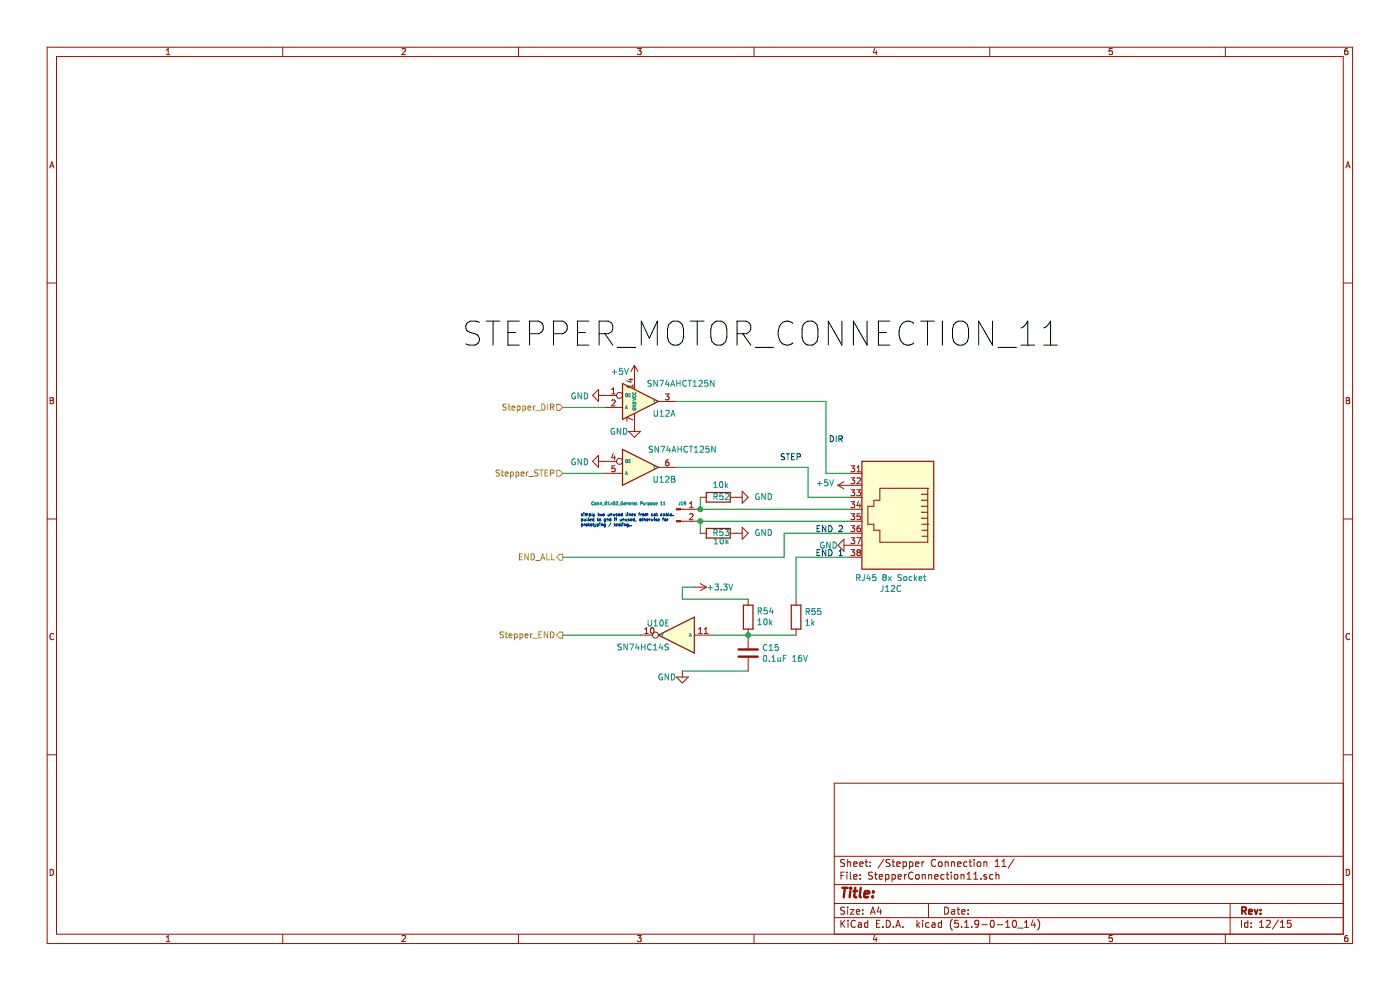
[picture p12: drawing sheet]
<svg xmlns="http://www.w3.org/2000/svg" width="420mm" height="297mm" viewBox="0 0 420 297" stroke-linecap="round" stroke-linejoin="round" font-family="sans-serif">
<path d="M0 0h419.9v296.9h-419.9z" fill-rule="evenodd" fill="#fff" stroke="#fff" stroke-width=".3"/>
<g fill="none" stroke="#981200" stroke-width=".3">
<path d="M14.1 14.1h391.7v268.7h-391.7zM17 17h386v263h-386zM49.9 16.4h1.1M49.9 15l.6-.5v1.9M84.8 14.1v2.9M120.6 14.7l.7-.2 .3 .5-1.1 1.4h1.1M155.5 14.1v2.9M191.2 14.5h1.1l-.6 .7 .6 .2v.8l-.3 .2-.8-.2M226.2 14.1v2.9M262.4 14.4l-.4 1.4h1.1M262.9 15.2v1.2M296.9 14.1v2.9"/>
<path d="M333.7 14.5h-.9l-.1 .9 .9-.1 .1 .9-.3 .2-.7-.2M367.6 14.1v2.9M404.3 14.5l-.6 .1-.2 .4-.1 1 .3 .4 .6-.2v-.9l-.6-.1-.3 .4M14.9 50.3l.7-1.8 .6 1.8M15.1 49.8h.9M403.8 50.3l.6-1.8 .6 1.8M403.9 49.8h.9M14.1 84.8h2.9M403 84.8h2.8M15 119.2h.7l.3 .3-.3 .5 .4 .4-.3 .6h-.8zM177.8 118.5l1.8-1.8v3.6zM179.6 118.5h5.4"/>
<path d="M183.5 118h1.1M183.5 116.8l.6-.6v1.8M188.7 113.7h1.2M189.3 113.4v1.2l-1.3-.5M189.9 115.2v1.1M189.9 115.7h-1.8l.5 .6M190.3 109.5l-1 1.8M190.3 109.5v7.2M190.3 109.5l1.1 1.8M199.6 118h1.1l-.6 .7 .5 .2 .1 .6-.3 .3-.8-.1M403.9 119.2h.6l.3 .3-.3 .5 .4 .4-.3 .6h-.7zM15 120h.7"/>
<path d="M179.6 138.3h5.4M179.6 136.5v3.6l-1.8-1.8zM181.4 122.1h5.3M183.5 120l.7-.2 .4 .5-1.2 1.3h1.2M183.9 135.9l-.4 1.3h1.1M184.4 136.6v1.2M184.4 139.6h-.8l-.1 .9 .7-.2 .4 .3v.5l-.4 .3-.7-.2M188.5 129.3h3.6l-1.8 1.8zM189.9 125.8l-1.8-.7v1.2M190.3 123.9v5.4M197.5 120.3h5.4M200.5 137.8h-.3a1.12 1.12 0 0 0-.2 1.8l.5-.1 .2-.7-.3-.3h-.4l-.3 .3"/>
<path d="M255.3 139.6h1.1l-.6 .7 .5 .2v.7l-.2 .2-.8-.2M403.9 120h.6M14.1 155.5h2.9M181.4 141.9h5.3M197.5 140.1h5.4M204.1 152.6h6M204.1 156.2h6M206.9 152.2h1M206.9 154.1l.6-.1 .4 .5-1.1 1.3h1.1M206.9 150.9l.5-.5v1.8M210.1 149h1.8M210.1 159.8h1.8"/>
<path d="M219.1 149h3.6M219.1 159.8h3.6M222.7 147.2l1.8 1.8-1.8 1.8zM222.7 158l1.8 1.8-1.8 1.8zM251.4 145.4h7.2M251.4 145.4l1.8 1.1M253.2 144.4l-1.8 1M255 141.9h3.6M255 149h3.6M255 152.6h3.6M255 156.2h3.6M255 159.8h3.6"/>
<path d="M255.3 143.2h1.1l-.6 .7 .5 .1v.8l-.2 .2-.8-.2M255.3 146.8h1.1l-.6 .7 .5 .1v.8l-.2 .2-.8-.2M255.3 150.4h1.1l-.6 .6 .5 .2v.8l-.2 .2-.8-.2M255.3 154h1.1l-.6 .6 .5 .2v.8l-.2 .2-.8-.2M255.3 157.5h1.1l-.6 .7 .5 .2v.8l-.2 .1-.8-.1M257 146.8h1.1l-.6 .7 .5 .1 .1 .6-.3 .4-.8-.2M257.1 141.4h1M257.1 140.1l.5-.5v1.8M257.1 143.4l.7-.2 .3 .5-1.1 1.3h1.1M257.5 150.3l-.4 1.3h1.1M258 151v1.2M258 157.5l-.6 .2-.3 .6 .1 .9 .8 .1 .1-.3-.1-.7-.5-.1-.4 .4"/>
<path d="M258 154h-.8l-.1 .8 .7-.2 .3 .4v.4l-.3 .4-.7-.2M264 146.3h14.3v16.2h-14.3v-3.6h-1.8v-1.8h-1.8v-5.4h1.8v-1.8h1.8zM276.5 148.1h.1M276.5 149.9h.1M276.5 151.7h.1M276.5 153.5h.1M276.5 155.3h.1M276.5 158.9h1.8M276.5 148.1h1.8M276.5 149.9h1.8M276.5 151.7h1.8M276.5 153.5h1.8"/>
<path d="M276.5 155.3h1.8M276.5 157.1h1.8M278.3 157.1h.1M278.3 146.3h.1M403 155.5h2.8M208.3 176h3.6M210.1 174.9l1.8 1.1M211.9 176l-1.8 1M224.5 179.6v1.8M238.8 179.6v1.8M253.2 163.4h5.4M253.2 161.6v3.6l-1.8-1.8z"/>
<path d="M255 167h3.6M255.3 161.1h1.1l-.6 .7 .5 .2v.8l-.2 .1-.8-.1M255.3 164.7h1.1l-.6 .7 .5 .2v.7l-.2 .2-.8-.2M257 161.1h1.2l-.7 1.8M257.5 165.5l-.4-.3 .4-.5h.3l.3 .4-.3 .4M257.5 165.5l-.4 .3 .1 .5 .3 .2h.5l.1-.3v-.4l-.3-.3M257.5 165.5h.3M276.5 160.7h1.8M16.1 190a.82 .82 0 0 0-1.1 .8 .82 .82 0 0 0 1.1 .7M192.1 190.3h3.6M193.4 189.9h1.1M193.4 188.6l.6-.5v1.8"/>
<path d="M195.3 188.3l.3-.2a.95 .95 0 0 1 .6 .9 .95 .95 0 0 1-.6 .9l-.5-.7zM208.3 190.3h5.4M209.6 189.9h1M209.6 188.6l.5-.5v1.8M211.3 189.9h1.1M211.3 188.6l.5-.5v1.8M224.5 188.5v5.8M224.5 197.2v3.9M238.8 188.5v1.8M404.9 190a.82 .82 0 0 0-1.1 .8 .82 .82 0 0 0 1.1 .7M202.9 202.9h3.6l-1.8 1.8zM204.7 201.1v1.8"/>
<path d="M14.1 226.2h2.9M403 234.7h-152.7v45.3M403 226.2h2.8M250.3 256.6h152.7M253.4 257.7l-.8-.1-.4 .4 .2 .5 .9 .4v.6l-.3 .2-.8-.1M254.3 257.6v2.1M254.3 258.5l.3-.2 .5 .1 .1 1.3M256.1 259l1-.2-.1-.4-.6-.1-.3 .3 .1 1h.8M257.9 259l1-.2-.1-.4-.6-.1-.3 .3 .1 1h.8M259.5 258.3h.8M259.8 257.6v1.8l.5 .3M261 259.5v.2"/>
<path d="M261 258.4v.2M265.2 257.5l-1.8 2.7M267 257.7l-.8-.1-.4 .4 .1 .4 1 .5v.6l-.3 .2-.8-.1M267.6 258.3h.8M267.9 257.6v1.8l.5 .3M269 259l1-.2-.1-.4-.6-.1-.3 .3 .1 1h.8M270.9 258.4l.6-.1 .4 .4v.8l-.4 .2-.6-.1M270.9 258.3v2.1M272.9 258.4l.6-.1 .4 .4-.1 .8-.3 .2-.6-.1M272.9 258.3v2.1M274.7 259l1-.2-.1-.4-.6-.1-.3 .3 .1 1h.8M276.6 258.3v1.4"/>
<path d="M277.2 258.3l-.6 .4M280.7 257.8a1 1 0 0 0-1.4 .7 1 1 0 0 0 1 1.2l.4-.2M281.6 258.5l.4-.2 .5 .2 .1 .8-.1 .3-.5 .1-.4-.2zM283.6 258.5l.3-.2 .5 .1 .1 1.3M283.6 258.3v1.4M285.5 258.5l.3-.2 .5 .1 .1 1.3M285.5 258.3v1.4M287.3 259l1-.2-.1-.4-.6-.1-.3 .3 .1 1h.8M290.1 258.4l-.6-.1-.4 .4 .1 .8 .3 .2 .6-.1M290.7 258.3h.8M291 257.6v1.8l.5 .3M292.2 257.6v.2"/>
<path d="M292.2 258.3v1.4M293.2 258.5l.4-.2 .6 .2v1l-.4 .2-.6-.2zM295.2 258.5l.3-.2 .5 .1 .1 1.3M295.2 258.3v1.4M298.6 259.7h1.2M298.6 258.2l.6-.6v2.1M300.6 259.7h1.2M300.6 258.2l.6-.6v2.1M304.2 257.5l-1.8 2.7M15 260.5a.93 .93 0 0 1 1.1 1 .93 .93 0 0 1-1.1 .9zM84.8 280v2.8M155.5 280v2.8"/>
<path d="M226.2 280v2.8M250.3 275h152.7M250.3 270.8h152.7M250.3 265.1h152.7M252.3 262.4h.7M252.3 275.8v2.1M252.6 276.7l.9 1.2M253.3 261.4h-1v2.1M253.4 272l-.8-.1-.4 .4 .2 .5 .9 .4v.6l-.3 .2-.8-.1M253.5 275.8l-1.2 1.2M254.1 261.4v.2M254.1 262.1v1.4"/>
<path d="M254.3 271.9v.2M254.3 272.6v1.4M254.4 275.8v.2M254.4 276.5v1.4M255.1 272.6h1.1l-1.1 1.4h1.1M255.1 261.4v1.8l.3 .3M256.1 262.8l1-.2-.1-.4-.6-.1-.3 .3 .1 1h.8M256.6 276a.84 .84 0 0 0-1.1 0 .84 .84 0 0 0-.2 1 .8 .8 0 0 0 .4 .8 .8 .8 0 0 0 .9-.1M256.9 273.3l1-.2-.1-.4-.6-.1-.3 .3 .1 1h.8M257.5 276.6h.8l.1 1.3M258 263.3v.2M258 262.2v.2"/>
<path d="M258.4 277l-.7 .1-.3 .3 .3 .5 .7-.1M258.8 273.8v.2M258.8 272.7v.2M260.3 276.6l-.6-.1-.4 .4 .1 .8 .3 .2 .6-.1M260.3 275.8v2.1M261.2 274l.6-2.1 .8 2.1M261.3 273.4h1.1M261.8 261.5l-.9-.1-.4 .4 .2 .4 1 .5v.6l-.4 .2-.8-.1M262.4 262.1h.8M262.7 261.4v1.8l.5 .3M263 276.8h.7M263.7 271.8l-.5 1.5h1.3"/>
<path d="M263.8 262.8l1-.2-.1-.4-.6-.1-.3 .3 .1 1h.8M264 275.8h-1v2.1h1M264.2 272.6v1.4M264.9 277.7v.2M265.7 262.2l.6-.1 .4 .4-.1 .8-.3 .2-.6-.1M265.7 262.1v2.1M265.9 275.8a1.07 1.07 0 0 1 1.2 1.1 1.07 1.07 0 0 1-1.2 1zM267.6 262.2l.6-.1 .4 .4-.1 .8-.3 .2-.6-.1M267.6 262.1v2.1M268 277.7v.2M268.7 277.9l.7-2.1 .7 2.1M268.9 277.3h1"/>
<path d="M269.4 262.8l1-.2-.1-.4-.6-.1-.3 .3 .1 1h.8M270.9 277.7v.2M271.4 262.1v1.4M271.9 262.1l-.5 .4M273.9 261.6a1 1 0 0 0-1.4 .7 1 1 0 0 0 1 1.2l.4-.2M274.8 262.3l.3-.2 .6 .2 .1 .8-.2 .3-.5 .1-.3-.2zM275.1 275.8v2.1M275.3 277.1l.6 .8M275.9 276.5l-.8 .8M276.7 262.3l.3-.2 .5 .1 .1 1.3M276.7 262.1v1.4M276.8 275.8v.2"/>
<path d="M276.8 276.5v1.4M278.5 270.8v4.2M278.6 262.3l.3-.2 .5 .1 .1 1.3M278.6 262.1v1.4M278.7 276.6l-.6-.1-.4 .4 .1 .8 .3 .2 .6-.1M279.6 276.6h.8l.1 1.3M280.4 262.8l1-.2-.1-.4-.6-.1-.3 .3 .1 1h.8M280.5 277l-1 .4 .3 .5 .7-.1M282.5 276.6l-.7-.1-.4 .4 .1 .8 .3 .2 .7-.1M282.5 275.8v2.1M283.2 262.2l-.6-.1-.4 .4 .1 .8 .3 .2 .6-.1M283.4 271.9a1.07 1.07 0 0 1 1.2 1 1.07 1.07 0 0 1-1.2 1.1z"/>
<path d="M283.9 262.1h.7M284.1 261.4v1.8l.5 .3M285.4 261.4v.2M285.4 262.1v1.4M285.5 272.7h.8l.1 1.3M285.7 275.5a2.42 2.42 0 0 0 0 3.3M286.4 262.3l.3-.2 .6 .2 .1 .8-.2 .3-.5 .1-.3-.2zM286.4 273.1l-.7 .1-.3 .3 .3 .5 .7-.1M287.1 272.6h.8M287.4 271.9v1.8l.5 .3M287.5 275.8h-1l-.1 1 1-.1 .2 .3-.1 .7-.3 .2-.8-.2M288.3 262.3l.3-.2 .5 .1 .1 1.3"/>
<path d="M288.3 262.1v1.4M288.5 277.7v.2M288.5 273.3l1-.2-.1-.4-.6-.1-.3 .3 .1 1h.8M289.4 277.9h1.2M289.4 276.4l.6-.6v2.1M290.1 263.5h1.2M290.1 262l.6-.6v2.1M290.4 273.8v.2M290.4 272.7v.2M291.5 277.7v.2M292.1 263.5h1.2M292.1 262l.6-.6v2.1"/>
<path d="M293.6 276.7l-.4 .4-.6-.1-.2-.3 .2-.8 .6-.1 .4 .4v1.2l-.6 .5h-.4M294.2 263.3v.2M294.6 277.1h1.6M296 262.2l-.5-.1-.3 .3v.3l.8 .2v.5h-.8M296.9 280v2.8M297.4 275.9l.2-.1a1.13 1.13 0 0 1 .7 1.1 1.13 1.13 0 0 1-.7 1 1.41 1.41 0 0 1-.2-2zM297.9 262.2l-.6-.1-.4 .4 .1 .8 .3 .2 .6-.1M298.8 262.3l.3-.2 .5 .1 .1 1.3M298.8 261.4v2.1M299.2 277.1h1.6M301.7 277.9h1.2M301.7 276.4l.6-.6v2.1"/>
<path d="M303.9 276l.3-.2a1.13 1.13 0 0 1 .8 1.1 1.13 1.13 0 0 1-.8 1l-.5-.8zM305.3 278.1h1.6M307.4 277.9h1.2M307.4 276.4l.6-.6v2.1M309.9 275.7l-.5 1.5h1.3M310.4 276.5v1.4M311.3 275.5a2.42 2.42 0 0 1 0 3.3M367.6 280v2.8M369 270.8v9.2M372.5 275.8v2.1M374.4 276.6l-.7-.1-.4 .4 .2 .9h.9M374.4 275.8v2.1"/>
<path d="M375.4 277.7v.2M375.4 276.6v.2M377.9 277.9h1.2M377.9 276.4l.6-.6v2.1M379.9 276l.8-.2 .4 .6-1.3 1.5h1.3M383.5 275.7l-1.8 2.7M384.1 277.9h1.2M384.1 276.4l.6-.6v2.1M387.3 275.8h-1.1v1l1-.1 .1 1-.3 .2-.8-.2M403.9 260.5a.93 .93 0 0 1 1 1 .93 .93 0 0 1-1 .9zM49.9 280.9l.6-.5v1.8M49.9 282.2h1.1"/>
<path d="M120.6 280.5l.7-.1 .3 .5-1.1 1.3h1.1M191.2 280.4h1.1l-.6 .7 .6 .1v.8l-.3 .2-.8-.2M262.4 280.3l-.4 1.3h1.1M262.9 281v1.2M333.7 280.4h-.9l-.1 .8 .9-.1 .1 .9-.3 .2-.7-.2M404.3 280.4h-.6l-.2 .4-.1 1 .3 .4 .6-.2v-.9h-.6l-.3 .3"/>
<circle cx="185.8" cy="118.5" r=".9"/>
<circle cx="185.8" cy="138.3" r=".9"/>
<circle cx="196.6" cy="190.3" r=".9"/>
</g>
<path d="M372.6 273l1-.1 .2-.3-.1-.5-.3-.2h-.8v2.1M373.1 273l.7 1M374.6 273.3l1-.2-.1-.4-.6-.1-.3 .3 .1 1h.8M376.3 272.6l.5 1.4 .5-1.4M378.2 273.8v.2M378.2 272.7v.2" fill="none" stroke="#981200" stroke-width=".54"/>
<g fill="none" stroke="#981200" stroke-width=".72">
<path d="M221.6 196.8h5.7M221.6 194.6h5.7M252.7 266.1h1.6M253.5 266.1l-.4 2.8M255.1 267l-.2 1.9M255.2 266.1v.3M255.2 266.1l.2 .1-.2 .2M256.1 267h1M256.6 266.1l-.3 2.4 .1 .3 .5 .1M258.2 266.1l-.3 2.4 .3 .4M259.3 268l1.4-.3v-.5h-1.1l-.3 1.3 .3 .4 .8-.1M261.8 268.7v.2"/>
<path d="M262 267.2l.1 .1-.2 .1M262 267.2l-.1 .2"/>
</g>
<g fill="#fffecd" stroke="#fffecd" stroke-width=".36">
<path d="M186.7 134.7l10.8 5.4-10.8 5.3z"/>
<path d="M197.5 190.3l10.8-5.3v10.7z"/>
<path d="M186.7 114.9l10.8 5.4-10.8 5.4z"/>
<path d="M258.6 138.3h21.5v32.3h-21.5z" fill-rule="evenodd"/>
</g>
<path d="M186.7 114.9l10.8 5.4-10.8 5.4zM186.7 134.7l10.8 5.4-10.8 5.3zM258.6 138.3h21.5v32.3h-21.5zM211.9 147.6h7.2v2.9h-7.2zM211.9 158.4h7.2v2.8h-7.2zM197.5 190.3l10.8-5.3v10.7zM223 181.4h2.9v7.1h-2.9zM237.4 181.4h2.9v7.1h-2.9z" fill="none" stroke="#981200" stroke-width=".36"/>
<g fill="none" stroke="#009596" stroke-width=".3">
<path d="M172.5 117.9a.83 .83 0 0 0-1 .8 .83 .83 0 0 0 1 .8l.1-.7h-.3M174.4 117.8v1.8l-1-1.8v1.8M175.3 117.8a.9 .9 0 0 1 1 .9 .9 .9 0 0 1-1 .9zM183.7 111.5h1.3M184.3 110.8v1.4M186.7 110.4h-.8l-.1 .9 .3-.2 .6 .1v.8l-.2 .2-.7-.2M187.4 110.4l.5 1.8 .6-1.8M187.7 118.1h.6l-.2 .8-.4-.1zM188.7 118.4h.3M189.1 118h-.4v.9h.4M189.8 119.4l.9 .3-.9 .3M189.9 118.5v.1"/>
<path d="M189.9 117.6v.1M190.6 118.5a.41 .41 0 0 1-.3 .6 .41 .41 0 0 1-.4-.5M190.6 117.6a.41 .41 0 0 1-.3 .6 .41 .41 0 0 1-.4-.5M195.4 114.1l-.7-.1-.2 .2v.6l.7 .2 .2 .5-.4 .3-.6-.1M196 119.8l.3 .5M196.6 119.8l-.3 .5M197.2 114v1.8l-1-1.8v1.8M197.9 114h1.2l-.8 1.8M200.1 113.9l-.4 1.3h1.1M200.5 114.6v1.2M201.2 115.8l.6-1.8 .6 1.8M201.4 115.3h.8"/>
<path d="M203 114v1.8M203 114.8h1M204 114v1.8M205.9 114.2a.79 .79 0 0 0-1 .1 .79 .79 0 0 0 0 1.1l.5 .4 .5-.2M206.4 114h1M206.9 114v1.8M208 115.8h1M208 114.5l.5-.5v1.8M209.7 114.2l.6-.2 .4 .5-1.1 1.3h1.1M212.3 114h-.8l-.1 .8 .7-.1 .3 .3v.5l-.3 .3-.7-.2M214.2 114v1.8l-1-1.8v1.8M172.5 137.6a.83 .83 0 0 0-1 .8 .83 .83 0 0 0 1 .8l.1-.6h-.3"/>
<path d="M174.4 137.5v1.8l-1-1.8v1.8M175.3 137.5a.9 .9 0 0 1 1 .9 .9 .9 0 0 1-1 .9zM184.3 128.5a.83 .83 0 0 0-1 .8 .83 .83 0 0 0 1 .8l.1-.7h-.3M186.2 128.4v1.7l-1-1.7v1.7M187.1 128.4a.9 .9 0 0 1 1 .8 .9 .9 0 0 1-1 .9zM187.6 122.5l.3-.9 .3 .9M187.7 122.2h.4M187.7 137.9h.6l-.2 .7-.4-.1zM188.7 138.2h.3M189.1 137.8h-.4v.9h.4M189.8 121.5h.9l-.9 .5h.9M189.9 122.4a.41 .41 0 0 0 .4 .5 .41 .41 0 0 0 .3-.5h-.3v.1"/>
<path d="M189.9 120.6a.48 .48 0 0 1 .6-.1 .48 .48 0 0 1 .2 .5h-.9zM195.8 133.8l-.7-.1-.3 .2 .1 .6 .7 .3 .2 .4-.4 .3h-.7M196 139.6l.3 .4M196.2 123v1.4l.4 .4 .5-.1 .2-.3v-1.4M196.3 120.3v.4M196.6 139.6l-.3 .4M197.6 133.7v1.8l-1.1-1.8v1.8M198 123.5l.5-.5v1.8M198 124.8h1.1M198.2 133.7h1.2l-.7 1.8M199.7 123.1l.7-.1 .4 .5-1.2 1.3h1.2M200.5 133.7l-.5 1.2h1.1"/>
<path d="M200.9 134.3v1.2M201.3 124.8l.6-1.8 .6 1.8M201.4 124.3h.9M201.6 135.5l.6-1.8 .6 1.8M201.7 135h.9M203.4 133.7v1.8M203.4 134.6h1M204.4 133.7v1.8M206.3 133.9a.79 .79 0 0 0-1.1 .1 .79 .79 0 0 0 0 1.1l.5 .4 .6-.1M206.8 133.7h1M207.3 133.7v1.8M208.3 135.5h1"/>
<path d="M208.3 134.2l.5-.5v1.8M210 133.9l.7-.2 .4 .5-1.2 1.3h1.2M212.7 133.7h-.9l-.1 .9 .7-.2 .4 .4v.4l-.4 .3-.7-.1M214.6 133.7v1.8l-1.1-1.8v1.8M178 150.4a.41 .41 0 0 0-.5 .4 .41 .41 0 0 0 .6 .4M178 150.4l.1 .1M178.5 150.7l.3 .2-.1 .4-.3-.2zM179.2 150.8l.4-.1v.6M179.2 150.7v.6M180.1 150.8l.3-.1v.6M180.1 150.7v.6M180.6 151.4h.7"/>
<path d="M181.6 150.5l.1-.1a.4 .4 0 0 1 .4 .5 .4 .4 0 0 1-.5 .3zM182.4 151.3h.5M182.4 150.7l.2-.3v.9M183.2 150.7l.5 .6M183.7 150.7l-.5 .6M184.1 151.3h.1M184.3 150.4a.44 .44 0 0 0-.4 .4 .44 .44 0 0 0 .2 .5M184.3 150.4l.1 .1M184.4 150.5v.6l-.2 .2M185.2 150.4l-.4 .1M185.2 150.4l.1 .1M185.3 150.5v.3l-.5 .5h.5"/>
<path d="M185.5 151.4h.7M186.6 151.3h.1M186.7 150.9h.2l-.2 .4M186.9 150.4a.44 .44 0 0 0-.6 .4 .44 .44 0 0 0 .3 .5M187.2 151l.5-.1-.1-.2-.4 .1 .1 .5h.3M187.6 142.3l.3-.9 .3 .9M187.7 142h.4M188 150.8l.4-.1v.6M188 150.7v.6M188.8 151l.5-.1-.1-.2-.4 .1 .1 .5h.3M189.6 150.7v.6M189.9 150.7l-.3 .2"/>
<path d="M190.2 150.7l.4 .1v.5h-.3l-.1-.3 .4-.1M191 150.4l.1 .9M192.6 150.4h-.4v.9M192.6 150.8l-.4 .1M192.6 150.4v.1M192.6 150.5v.3M192.6 150.8h.1M193.1 150.7v.6h.3M193.4 150.7v.6M193.4 151.2v.1M193.9 150.7v.6M194.1 150.7l-.2 .2"/>
<path d="M194.4 150.7v.9M194.4 150.7l.5 .2-.1 .4h-.4M195.2 150.8l.4-.1v.6l-.4-.1zM196.2 142.7v1.5l.3 .3h.4l.3-.3v-1.5M196.3 140v.5M196.3 150.7l-.3 .2 .4 .2M196.4 151.2l-.4 .1M196.4 151.1v.1M196.7 151l.5-.1-.1-.2-.4 .1 .1 .5h.3M198 144.5h1M198 143.2l.5-.5v1.8M198.2 151.3h.5"/>
<path d="M198.2 150.7l.3-.3v.9M199 151.3h.6M199 150.7l.3-.3v.9M199.7 142.9l.7-.2 .3 .5-1.1 1.3h1.1M201.5 142.7l.8 .2 .1 .3-.3 .4 .4 .3-.2 .5-.8 .1zM201.5 143.6h.6M203.9 150.4v.8l-.3 .1M204.3 151.3h.5M204.3 150.7l.3-.3v.9M205.2 150.5v.4M205.2 150.9h.1M205.3 150.4h.3"/>
<path d="M205.3 150.4l-.1 .1M205.3 150.9h.3M205.6 150.4l.1 .1M205.7 150.5v.6l-.4 .2M205.7 150.9h-.1M205.7 150.8v.1M214.1 146.1h1.1M214.1 144.8l.5-.5v1.8M214.2 159.6h.8l.1-.7-.9-.2v1.8M214.2 148.9l.8-.1 .1-.7-.9-.2v1.8M214.6 148.9l.6 .8M214.6 159.6l.6 .9"/>
<path d="M216 144.5l.3-.2a.97 .97 0 0 1 .6 .9 .97 .97 0 0 1-.6 .9l-.5-.7zM216.8 147.9h-.8l-.1 .9 .3-.2 .6 .2v.7l-.2 .2-.7-.2M216.8 158.7h-.8l-.1 .9 .3-.2 .6 .2v.7l-.2 .2-.7-.2M217.5 158.7h1.1l-.6 .7 .5 .2 .1 .6-.3 .3-.8-.2M217.6 148.1l.7-.2 .3 .5-1.1 1.3h1.1M217.6 144.3v1.8M217.8 145.4l.5 .7M218.3 144.9l-.7 .7M227.7 158.8a.83 .83 0 0 0-1 .8 .83 .83 0 0 0 1 .8l.1-.7h-.4M227.7 148a.83 .83 0 0 0-1 .8 .83 .83 0 0 0 1 .8l.1-.6h-.4M229.6 147.9v1.8l-1.1-1.8v1.8M229.6 158.7v1.8l-1.1-1.8v1.8"/>
<path d="M230.5 158.7a.9 .9 0 0 1 1 .9 .9 .9 0 0 1-1 .9zM230.5 147.9a.9 .9 0 0 1 1 .9 .9 .9 0 0 1-1 .9zM245.2 144.9h1.4M245.9 144.2v1.4M248.3 143.8h-.9v.9l.2-.2 .6 .1 .1 .8-.3 .2-.6-.2M248.9 143.8l.6 1.8 .6-1.8M212.4 176.2h1.4M213.1 175.5v1.3M214.3 163h1M214.3 161.7l.5-.5v1.8M214.5 175h1.1l-.6 .7 .5 .2 .1 .6-.4 .3-.7-.1M216.2 161.4l.2-.2a.97 .97 0 0 1 .6 .9 .97 .97 0 0 1-.6 .9l-.4-.7z"/>
<path d="M216.3 176.7v.1M217 175h1.1l-.6 .7 .6 .2v.8l-.3 .1-.8-.1M217.8 161.2v1.8M218 162.3l.5 .7M218.5 161.8l-.7 .7M218.6 175l.6 1.8 .7-1.8M247.2 162.6a.83 .83 0 0 0-1.1 .8 .83 .83 0 0 0 1.1 .8l.1-.7h-.4M249.1 162.5v1.8l-1.1-1.8v1.8M249.9 162.5a.9 .9 0 0 1 1 .9 .9 .9 0 0 1-1 .9zM257 173.1h.9v-.7l-.9-.2v1.8M257.4 173.1l.6 .9M259.3 172.2l-.1 1.5-.6 .3"/>
<path d="M260.5 172.1l-.4 1.3h1.1M260.9 172.8v1.2M262.7 172.2h-.8l-.1 .9 .6-.2 .4 .3v.5l-.4 .3-.6-.2M264.9 175.5l-.1 1.5-.6 .3M265.2 173l-.3 .3v.4l.3 .3 .5-.1 .2-.2-.1-.6-.3-.1M265.2 173l-.3-.4 .3-.4 .6 .2v.4l-.3 .2M265.2 173h.3M265.6 177.3h1.1M265.6 176l.6-.5v1.8M266.5 172.8l.9 1.2M267.4 175.6l.7-.1 .3 .5-1.1 1.3h1.1M267.4 172.8l-.9 1.2"/>
<path d="M270.2 175.6a.79 .79 0 0 0-1 .2 .79 .79 0 0 0 0 1l.5 .5 .5-.2M270.4 172.3l-.7-.1-.2 .2v.5l.7 .3 .2 .5-.3 .3-.7-.1M271.2 172.9l.5-.1 .3 .3-.1 .8-.7-.1zM273.6 172.9l-.6-.1-.3 .3 .2 .8h.7M274.3 172.2v1.8M274.5 173.3l.5 .7M275 172.8l-.7 .7M275.7 173.4l.9-.2-.1-.3-.5-.1-.3 .3 .1 .8h.7M277.1 172.8h.6M277.3 172.2v1.5l.4 .3M186.4 193.1l-.7-.1-.2 .2v.5l.7 .3 .2 .5-.3 .3-.7-.1M188.2 193v1.8l-1-1.8v1.8"/>
<path d="M188.9 193h1.2l-.8 1.8M191.1 192.9l-.4 1.3h1.1M191.5 193.6v1.2M192.5 193v1.8M192.5 193.9h1M193.5 193v1.8M194.4 185.8v1.5l.4 .3 .5-.1 .2-.2v-1.5M195.4 193.2a.79 .79 0 0 0-1.2 .7 .79 .79 0 0 0 1.2 .7M196 194.8h1.1M196 193.5l.6-.5v1.8M196.2 187.6h1.1M196.2 186.3l.5-.5v1.8"/>
<path d="M198.1 186l.3-.2a.97 .97 0 0 1 .6 .9 .97 .97 0 0 1-.6 .9l-.4-.7zM198.2 192.9l-.4 1.3h1.1M198.4 189.8l.3 .5M198.6 193.6v1.2M198.7 190.3v.4M199 189.8l-.3 .5M199.7 186.7h.6M200.5 193.1l-.7-.1-.2 .2v.6l.8 .3 .1 .4-.3 .3-.7-.1M200.6 185.8h-.9v1.8h.9M206.8 190.7l.3-.9 .3 .9M206.9 190.5h.4M227.4 187.2h1"/>
<path d="M227.4 186l.5-.5v1.7M227.5 183.1l.8-.1 .1-.6-.9-.2v1.8M227.9 183.1l.6 .9M229.2 196.6l.2-.2a.95 .95 0 0 1 .6 .9 .95 .95 0 0 1-.6 .9l-.4-.7zM229.3 185.6l.3-.1a.97 .97 0 0 1 .6 .9 .97 .97 0 0 1-.6 .8l-.5-.6zM230.1 193.3a.79 .79 0 0 0-1.1 .7 .79 .79 0 0 0 1.1 .8M230.1 182.2h-.8l-.1 .8 .2-.1 .7 .1v.8l-.3 .2-.6-.2M230.8 194.9h1M230.8 193.6l.5-.5v1.8M230.8 198v.2M230.9 185.5v1.7M231.1 186.6l.5 .6"/>
<path d="M231.3 182.1l-.4 1.3h1.1M231.6 198.2h1M231.6 196.9l.5-.5v1.8M231.6 186.1l-.7 .6M231.7 182.8v1.2M233.4 197v1.1l.7-.1M233.4 193.1h-.8l-.1 .9 .7-.2 .3 .4v.4l-.3 .3-.7-.1M234.1 197v1.2M235 197.3h.6M235.8 196.4h-.8v1.8M237.8 198.2h1M237.8 196.9l.5-.5v1.8"/>
<path d="M240.4 196.4h-.4a1.12 1.12 0 0 0-.1 1.8l.5-.1 .1-.7-.3-.3h-.3l-.4 .3M241 196.4l.7 1.8 .5-1.8M241.8 187.4h1M241.8 186.1l.5-.5v1.8M241.8 183.3l.9-.1 .1-.7-1-.1v1.8M242.3 183.3l.5 .9M243.6 185.6v1.8M243.7 186.7l.5 .7M244.2 186.2l-.6 .7M244.5 182.4h-.9l-.1 .8 .3-.2 .7 .2v.8l-.3 .2-.7-.2M246.2 182.4h-.9l-.1 .8 .7-.2 .4 .4v.4l-.4 .4-.7-.2M198.7 202.1a.83 .83 0 0 0-1 .8 .83 .83 0 0 0 1 .8l.1-.7h-.4"/>
<path d="M200.6 202v1.8l-1.1-1.8v1.8M201.4 202a.9 .9 0 0 1 1 .9 .9 .9 0 0 1-1 .9z"/>
</g>
<g fill="#981200" stroke="#981200" stroke-width=".3">
<path d="M202.9 156h1.2v.4h-1.2z" fill-rule="evenodd"/>
<path d="M202.9 152.4h1.2v.4h-1.2z" fill-rule="evenodd"/>
</g>
<path d="M168.8 122.1h12.6M202.9 120.3h44.9v21.6h7.2M168.8 141.9h12.6M202.9 140.1h39.5v8.9h12.6M210.1 149v3.6h44.9M255 159.8h-19.8v7.2h-66.4M255 156.2h-44.9v3.6M208.3 176h-3.6v3.6h19.8M255 167h-16.2v12.6M168.8 190.3h23.3M213.7 190.3h25.1M204.7 201.1h19.8" fill="none" stroke="#009300" stroke-width=".3"/>
<g fill="none" stroke="#969400" stroke-width=".3">
<path d="M151.9 121.2l-.7-.1-.3 .2v.5l.8 .3 .2 .5-.3 .3-.7-.1M152.4 121.7h.7M152.7 121.1v1.5l.4 .3M153.6 122.3l.9-.2-.1-.3-.6-.1-.2 .3 .1 .8h.7M155.2 121.8l.6-.1 .3 .3-.2 .8h-.7M155.2 121.7v1.8M156.8 121.8l.6-.1 .3 .3-.2 .8h-.7M156.8 121.7v1.8M158.4 122.3l.8-.2v-.3l-.6-.1-.2 .3 .1 .8h.7M160 121.7v1.2M160.5 121.7l-.5 .3M160.7 123.1h1.4"/>
<path d="M162.5 121.1a.9 .9 0 0 1 1 .9 .9 .9 0 0 1-1 .9zM164.3 121.1v1.8M165.1 122l1-.1v-.6l-1-.2v1.8M165.6 122l.6 .9M167 121.2h.9l.9 .9-.9 .9h-.9zM149.8 141l-.7-.2-.2 .2 .1 .6 .8 .4v.3l-.3 .3h-.7M150.4 141.5h.6M150.6 140.8v1.6l.4 .2M151.6 142l.8-.1-.1-.4h-.5l-.2 .2v.9h.7M153.2 141.5h.5l.3 .3-.2 .8h-.6M153.2 141.5v1.8M154.8 141.5h.5l.3 .3-.1 .8h-.7"/>
<path d="M154.8 141.5v1.8M156.3 142l.9-.1-.1-.4h-.5l-.3 .2 .1 .9h.7M157.9 141.5v1.1M158.5 141.5l-.6 .3M158.6 142.8h1.4M161.4 141l-.7-.2-.3 .2v.5l.8 .4 .2 .4-.4 .3h-.6M161.9 140.8h1M162.4 140.8v1.8M163.5 141.7h.6M164.4 140.8h-.9v1.8h.9M165.1 141.8l1-.2v-.6l-1-.2v1.8M167 141h.9l.9 .9-.9 .9h-.9z"/>
<path d="M155.8 166.9h.6M156.7 166h-.9v1.8h.9M158.5 166v1.8l-1.1-1.8v1.8M159.3 166a.9 .9 0 0 1 1.1 .9 .9 .9 0 0 1-1.1 .9zM160.7 168h1.4M162.2 167.8l.6-1.8 .6 1.8M162.4 167.3h.9M164 166v1.8h.9M165.5 166v1.8h.8M167.9 166.1h.9v1.8h-.9l-.9-.9zM151 189.4l-.6-.1-.3 .2v.5l.8 .4 .1 .4-.3 .3h-.7M151.6 189.9h.6"/>
<path d="M151.8 189.3v1.6l.4 .2M152.7 190.5l.9-.1-.1-.4-.5-.1-.3 .3 .1 .9h.7M154.4 190l.5-.1 .3 .4-.2 .8h-.6M154.4 189.9v1.8M156 190l.5-.1 .3 .4-.1 .8h-.7M156 189.9v1.8M157.5 190.5l.9-.1-.1-.4-.5-.1-.3 .3 .1 .9h.7M159.2 189.9v1.2M159.7 189.9l-.5 .4M159.8 191.3h1.4M161.6 190.2h.6M162.5 189.3h-.9v1.8h.9"/>
<path d="M164.3 189.3v1.8l-1-1.8v1.8M165.1 189.3a.91 .91 0 0 1 1.1 .9 .91 .91 0 0 1-1.1 .9zM167.9 189.4h.9v1.8h-.9l-.9-.9z"/>
</g>
<g fill="none" stroke="#000" stroke-width=".3">
<path d="M143.8 96.6l-1-.4h-1.7a1.74 1.74 0 0 0-1.4 1.8 1.74 1.74 0 0 0 1.4 1.7 2.6 2.6 0 0 1 2.7 1.7 1.87 1.87 0 0 1-1.3 2h-1.8l-1-.3M145.9 96.2h4.1M147.9 96.2v7.2M152.4 99.7h2.4M155.8 96.2h-3.4v7.2h3.4M173.2 99.7h2.4M176.7 96.2h-3.5v7.2h3.5M201.3 96.6a2.37 2.37 0 0 1 3.4 .7l.4 1.4v2.3a2.41 2.41 0 0 1-2.4 2.5 2.41 2.41 0 0 1-2.5-2.5v-2.3l.4-1.4zM207.1 96.2h4.1M209.2 96.2v7.2M213.6 97.3a2.41 2.41 0 0 1 2.8-1 2.41 2.41 0 0 1 1.7 2.4v2.3a2.41 2.41 0 0 1-2.4 2.5 2.41 2.41 0 0 1-2.5-2.5v-2.3zM237.9 96.9a2.48 2.48 0 0 0-4.1 1.1 4.5 4.5 0 0 0 1 5.1 2.5 2.5 0 0 0 3.1-.4"/>
<path d="M241 97.3a2.38 2.38 0 0 1 2.7-1.1 2.38 2.38 0 0 1 1.7 2.5v2.3a2.38 2.38 0 0 1-1.7 2.4 2.38 2.38 0 0 1-2.7-1l-.4-1.4v-2.3zM252.6 96.2v7.2l-4.1-7.2v7.2M260.1 96.2v7.2l-4.1-7.2v7.2M263.5 99.7h2.4M266.9 96.2h-3.4v7.2h3.4M274.1 96.9a2.48 2.48 0 0 0-4.1 1.1 3.8 3.8 0 0 0 2.1 5.4h.7l1.3-.7M276.2 96.2h4.1M278.3 96.2v7.2M282.7 96.2v7.2M286.8 96.6a2.37 2.37 0 0 1 3.4 .7l.4 1.4v2.3a2.41 2.41 0 0 1-2.4 2.5 2.41 2.41 0 0 1-2.4-2.5v-2.3l.3-1.4zM297.8 96.2v7.2l-4.2-7.2v7.2M306.3 98.3l.7-.3 1.3-1.8v7.2"/>
<path d="M313.1 98.3l.7-.3 1.4-1.8v7.2M158.9 100h2.7a1.96 1.96 0 0 0 1.4-1.9 1.96 1.96 0 0 0-1.4-1.9h-2.7v7.2M166.1 100h2.7a1.96 1.96 0 0 0 1.4-1.9 1.96 1.96 0 0 0-1.4-1.9h-2.7v7.2M179.7 100h2.8a1.96 1.96 0 0 0 1.4-1.9 1.96 1.96 0 0 0-1.4-1.9h-2.8v7.2M181.5 100l2.3 3.4M185.2 104.1h5.5M192.4 103.4v-7.2l2.4 5.2 2.4-5.2v7.2M221.1 100h2.7a1.94 1.94 0 0 0 1.5-1.9 1.94 1.94 0 0 0-1.5-1.9h-2.7v7.2M222.8 100l2.4 3.4M226.6 104.1h5.5M299.4 104.1h5.5M306.3 103.4h4.1"/>
<path d="M313.1 103.4h4.1"/>
</g>
<g fill="none" stroke="#0327cd" stroke-width=".3">
<path d="M235.4 136.1l-.7-.1-.3 .2v.5l.8 .3 .2 .5-.4 .3-.7-.1M235.9 136h1M236.4 136v1.8M237.5 136.9h.6M238.4 136h-.9v1.8h.9M239.1 136.9l1-.1v-.6l-1-.2v1.8M249.1 130.6a.9 .9 0 0 1 1 .9 .9 .9 0 0 1-1 .9zM250.9 130.6v1.8M251.7 131.5l.9-.1v-.6l-.9-.2v1.8M252.1 131.5l.6 .9M174.4 156.1h.3M174.7 155.5h-.3v.9"/>
<path d="M174.7 157h-.3v.9M174.7 155.5l.1 .1M174.7 157l.1 .1M174.8 154.1h-.4l.4 .5h-.4M174.8 155.6v.5M174.8 157.1v.4l-.4 .1M174.8 156.1h-.1M175.2 153.7v.1M175.2 154v.6M175.3 155.5v.6h.3M175.3 157v.6M175.5 157l-.2 .2"/>
<path d="M175.6 154v.6M175.6 154.1h.4M175.6 155.5v.6M175.6 154.1h.1M175.6 156v.1M175.8 157.2l.4-.1v.4l-.3 .1zM176 154.1h.3l.1 .5M176 154.1v.5M176.1 155.2l.1 .9M176.2 157.5v.1M176.5 157h.3M176.5 155.2l.2 .9"/>
<path d="M176.6 156.7v.8l.2 .1M176.8 154.6l.4-.1v-.4h-.4v.8M177.1 157.1h.4v.5l-.4-.1zM177.3 155.5l-.3 .1v.5h.3M177.3 155.5v.1M177.3 156.1h.1M177.3 155.6l.1 .2h-.4M177.6 153.7l.1 .9M177.8 157h.4M177.9 156.7v.8l.3 .1M178 154l.2 .6M178.2 155.2v.9l-.4-.1v-.4h.4"/>
<path d="M178.2 154.6l-.2 .3M178.4 157l.2 .6M178.4 154l-.2 .6M178.6 157.6l-.2 .3M178.8 157l-.2 .6M179.1 155.5h.4M179.1 157.6l.4-.1v-.4h-.4v.8M179.3 155.2v.8l.2 .1M179.3 154h.4M179.5 153.7v.8l.2 .1M179.8 155.6h.4v.4h-.4zM179.9 154l.1 .6 .2-.4 .2 .4 .2-.6"/>
<path d="M179.9 156.8h.1M180 156.8h.1M180 157v.6M180.2 156l-.1 .1M180.4 157.1l.4 .1v.4M180.4 157v.6M180.9 154.1h.4v.5l-.4-.1zM181.5 157.8l-.3 .1M181.6 157.6l-.5-.1 .2-.4h.3v.7M181.6 157.8h-.1M181.7 156.1l-.4-.1v-.4h.4v.7l-.4 .1M182.1 155.5v.6"/>
<path d="M182.4 155.5l-.3 .1M182.4 155.5v.1M182.4 154v.6l.4-.1M182.4 155.6l.1 .5M182.8 154v.6M182.9 156v.1M183.2 154v.6M183.3 154.1h.2l.1 .5M183.3 154.1h-.1M183.3 155.6h-.4v.4M183.3 155.2v.9h-.4M183.3 156.7l-.7 1.1"/>
<path d="M184 154l.1 .6 .3-.1M184.2 157h.3M184.3 156.7v.8l.2 .1M184.4 154v.6M184.4 155.2h.1M184.4 155.5v.6M184.4 155.2v.1M184.7 155.5h.4M184.8 157.3h.4v-.2l-.4 .1v.4h.4M185.1 155.2l-.3 .2v.7M185.1 154.1h-.3l.3 .5h-.3M185.5 154.3l.5-.1-.1-.1h-.4l.1 .5h.3"/>
<path d="M185.9 157.1l-.3 .1 .4 .3M186 157.5l-.4 .1M186 157.5h.1M186 155.5l.2 .6 .2-.1v-.5M186.2 157h.3M186.3 156.7v.8l.2 .1M186.6 154l-.3 .2v.3l.3 .1M186.6 154l.1 .1M186.7 153.7v.9M186.7 154.6h-.1M186.8 156.8h.1M186.9 155.6h.3v.5"/>
<path d="M186.9 155.5v.6M186.9 156.8h.1M186.9 157v.6M187.3 157.1h.3v.5M187.3 157v.6M187.6 155.5v.5l.4 .1M187.8 153.7l.2 .9M188 155.5v.6M188 156v.1M188.1 157.5v-.4h.4v.7l-.4 .1M188.1 157.5v.1M188.1 157.6h.4"/>
<path d="M188.3 153.7v.1M188.3 154v.6M188.7 154.1h.4v.5M188.7 154v.6M188.8 155.6l-.4 .1 .4 .3M188.8 156l-.4 .1M188.8 156h.1M188.9 157.5h.1M188.9 157.5v.1M189.2 155.8h.4l-.1-.2h-.3v.5h.3M189.3 157.6h.1M189.3 157.5v.1"/>
<path d="M189.5 154.3l.4-.1v-.1h-.4v.5h.4M190 155.6v.5M190 156.1h.1M190.1 155.5l.2 .1M190.1 155.5l-.1 .1M190.3 155.2v.9h-.2M190.6 154.1l-.3 .1 .4 .3-.4 .1M190.8 156.1h.1M190.8 156.1l-.1 .2M191.6 154h.3M191.9 155.6h.4l-.1 .5-.3-.1zM191.9 153.7l-.2 .1v.8"/>
<path d="M192.2 154v.6M192.5 154l-.3 .2M192.6 155.5h.3M192.7 155.2v.8l.2 .1M192.8 154.1h.4l-.1 .5-.3-.1zM193.2 155.6h.4v.5M193.2 155.2v.9M193.6 154.1h.4M193.6 154v.6M194 154.1h.3l.1 .5M194 154.1v.5M194.3 155.5l-.3 .1v.5h.3"/>
<path d="M194.3 155.5l.1 .1M194.4 156.1h-.1M194.4 155.6v.2h-.4M194.8 155.5v.6M195 155.5l-.2 .2M195.3 155.5l.1 .6 .2-.4 .2 .4 .1-.6M195.9 154.1l-.5 .1 .1 .4h.4M196.3 154.1h.3v.5h-.3v-.3l.3-.1M196.3 155.2h.1M196.3 155.5v.6M196.3 155.2v.1M196.9 154h.4"/>
<path d="M197 155.6l-.3 .1 .4 .3M197.1 153.7v.8l.2 .1M197.1 156h.1M197.1 156l-.4 .1M197.4 155.8h.4v-.2h-.4v.5h.4M198.6 154.1l-.4 .1 .1 .4h.3M198.8 155.5h.3M199 154.1h.4v.5h-.3l-.1-.3 .4-.1M199.1 155.2l-.2 .2v.7M199.4 155.6l.5 .1-.2 .4-.3-.1zM199.4 156l.1 .1M199.9 153.7v.9h.3l.1-.4-.4-.1"/>
<path d="M200.2 155.5v.6M200.5 155.5l-.3 .2M200.6 153.7l.2 .9M201.1 154.3l.4-.1v-.1h-.4v.5h.4M201.9 154.6h.1M201.9 154.5v.1M245.1 158.4h.6M246 157.5h-.9v1.8h.9M247.8 157.5v1.8l-1.1-1.8v1.8M248.6 157.5a.9 .9 0 0 1 1 .9 .9 .9 0 0 1-1 .9zM251.7 157.7l.7-.2 .3 .6-1.1 1.2h1.1M245.1 165.6h.6"/>
<path d="M246 164.7h-.9v1.8h.9M247.8 164.7v1.8l-1.1-1.8v1.8M248.6 164.7a.9 .9 0 0 1 1 .9 .9 .9 0 0 1-1 .9zM251.7 166.5h1M251.7 165.2l.5-.5v1.8"/>
</g>
<g fill="#009300" stroke="#009300" stroke-width=".3">
<circle cx="224.5" cy="190.3" r=".72"/>
<circle cx="210.1" cy="152.6" r=".72"/>
<circle cx="210.1" cy="156.2" r=".72"/>
</g>
</svg>
